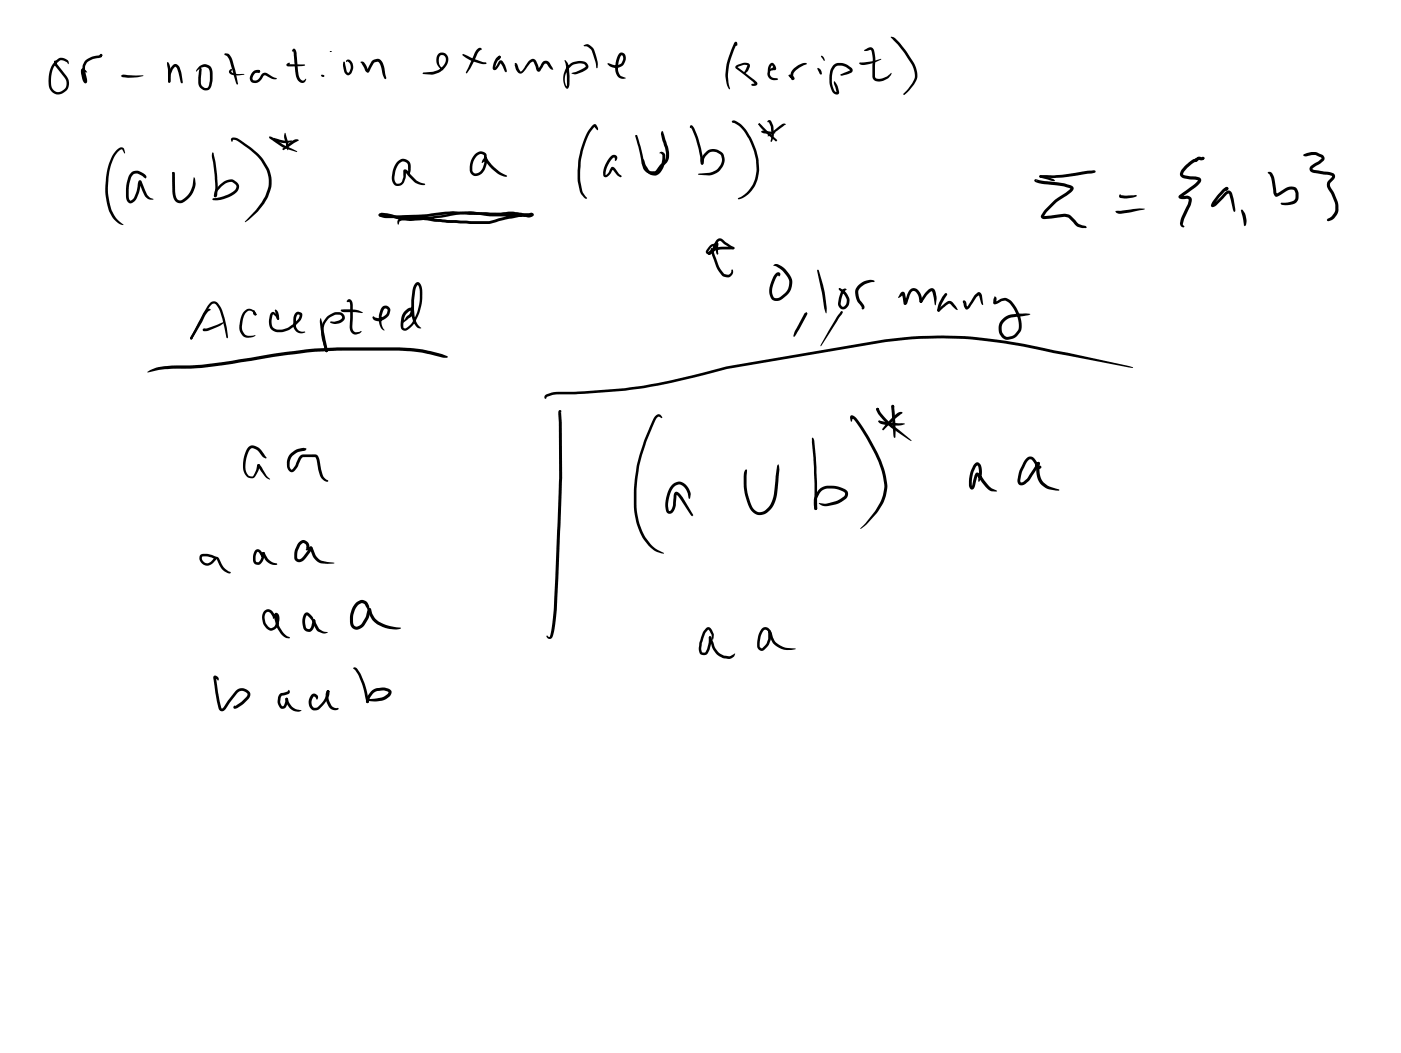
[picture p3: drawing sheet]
<svg xmlns="http://www.w3.org/2000/svg" width="108mm" height="81mm" viewBox="0 0 108 81" stroke-linecap="round" stroke-linejoin="round" font-family="sans-serif">
<g fill="#000">
<path d="M4.2 4.7h.2l-.1 .1 .9 1.2a.82 .82 0 0 1-.5 1.3 .82 .82 0 0 1-1-1.1 1.57 1.57 0 0 1 1-1.7l.5 .1 .1 .3-.4-.2h-.3a1.84 1.84 0 0 0-.5 2.3h.2a.65 .65 0 0 0 .7-.1 .65 .65 0 0 0 .1-.8l-.9-1.1zM6.6 4.7l.5-.3 .6-.2v.1a.12 .12 0 0 1 .1-.2 .12 .12 0 0 1 .1 .2h-.1h.1l-.1 .1-.6 .1a.76 .76 0 0 0-.6 1l.1 .5a.25 .25 0 0 1 .1 .2 .25 .25 0 0 1-.3 .2l-.2-.7a.25 .25 0 0 1 0-.4 .25 .25 0 0 1 .4 .2v.1l-.4-.1 .1-.1 .2 .8-.1 .1-.1-1.1zM9.3 5.9l.2-.2 1.6 .1-1.2 .2-.5-.1zM9 11.6l.2-.2h.2l.2 .1v.3l-.2-.3h-.1a2.81 2.81 0 0 0-.9 2.4 4.3 4.3 0 0 0 .7 3.1l.4 .3a.44 .44 0 0 1-.5-.2 3.9 3.9 0 0 1-.9-2.8l.1-.4a3.9 3.9 0 0 1 .8-2.3zM10.1 13.3l.2-.1a.81 .81 0 0 1 .8 .2h.1a.14 .14 0 0 1 .1 .2 .14 .14 0 0 1-.2 .1l-.5-.3h-.3a2.29 2.29 0 0 0-.4 1.7l.1 .4 .3-.2 .2-.6 .2-.7a.13 .13 0 0 1 .1-.1 .13 .13 0 0 1 .1 .1l.4 1 .3 .2 .2 .1a.5 .5 0 0 1-.7-.3l-.4-.9 .2-.1-.3 1.1a.49 .49 0 0 1-.2 .5 .49 .49 0 0 1-.6 0v-.1a3.2 3.2 0 0 1 .2-2zM13.3 5h.1a.34 .34 0 0 1 .5 .2l.2 1.2h-.2l-.2-1.1-.2-.2-.3 .6-.1 .7h-.1v-.7zM12.9 4.8a1.85 1.85 0 0 1 .1 1.6v-.1zM13.3 13.3h.1v.1h-.1zM13.3 13.3h.1l.1 .1v1.4a.59 .59 0 0 0 .3 .6 1.24 1.24 0 0 0 .9-.8l.2-.9 .2 .5a1.82 1.82 0 0 1-1.1 1.4 .63 .63 0 0 1-.7-.7zM15.3 5.1a.62 .62 0 0 1 .9 0v.1a2.2 2.2 0 0 1 0 1.6l-.2 .2-.3-.1a.61 .61 0 0 1-.4-.6v-.8l.2-.3v.1v1v.3l.3 .2h.2l.2-.6v-.6l-.1-.3-.5-.1-.5 .3zM16.3 11.8h.2l.2 1.6 .1 1.1-.1 .6-.1 .1-.1-.1 .1-.1h-.1l.1-.6zM16.9 14.2a.85 .85 0 0 1 1.4-.1 .51 .51 0 0 1-.1 .8 2.56 2.56 0 0 1-1.8 .5l-.1-.1h.1a2.61 2.61 0 0 0 1.7-.7l.1-.3-.3-.3h-.2a1.18 1.18 0 0 0-.8 .5l-.2 .3-.1 .4h-.1l.1-.5z"/>
<path d="M17.3 4.2l.2-.1a.74 .74 0 0 1 .5 .7l.3 1.6v.1l-.6-1.9zM17.8 10.6l.5 .1 1 .6a3.4 3.4 0 0 1 1.6 3l-.3 1a5 5 0 0 1-1.7 1.8l.2-.2a5.9 5.9 0 0 0 1.3-1.7l.1-.2a2.6 2.6 0 0 0-.8-3.1l-1.5-1.1h-.2l-.1 .1-.1-.1zM17.7 5.4h.2l-.1 .1 .2 .1 .8 .1-.3 .1a.66 .66 0 0 1-.9-.2zM19.7 5.6l.2-.2 .1 .1-.1 .1zM19.9 5.4l.1 .1v.1l-.2-.1zM19.5 5.5l.1-.1a.24 .24 0 0 1 .4 .2l-.4 .1-.1 .3v.2l.3-.1 .4-.4 .2-.1 .9 .5h-.3l-.6-.3-.2 .2a.48 .48 0 0 1-.5 .4 .48 .48 0 0 1-.5-.4zM20.7 10.6l.2-.1 2 1.2-1.2-.4zM21 10.7l.1-.1 .7 .2 .7 .1-.3 .1h-.4l-.5-.1zM21.9 10.2l.3 .7v.7l-.3-1zM22.1 4.9l.2-.1v.1l-.1 .1v-.1l1.3 .1-.2 .1h-1.1h-.1zM22.6 3.8a.25 .25 0 0 1 .3 .3l.1 1.8 .3 .3 .3-.1a.34 .34 0 0 1-.4 .3 .34 .34 0 0 1-.3-.3l-.3-2.2h.1h-.2zM21.8 11.4l.4-.3a.58 .58 0 0 1 .8-.3l-1.2 .8z"/>
<path d="M24.7 5.8h.2a.11 .11 0 0 1 0 .2 .11 .11 0 0 1-.1-.1zM26.4 4.8l.1-.1 .1 .1 .1 .7 .1 .1 .2-.5-.1-.2-.2-.1a.1 .1 0 0 1 0-.2 .1 .1 0 0 1 .1 0 .59 .59 0 0 1 .4 .8l-.1 .2a.3 .3 0 0 1-.4 .2 .3 .3 0 0 1-.2-.3zM27.8 4.8l.1-.1 .2 .1 .3 .6h-.1l.3-.7 .2-.1a.45 .45 0 0 1 .7 .2l.2 1.3-.1-.1-.3-1-.2-.2h-.3l-.3 .7a.23 .23 0 0 1-.3 0 .23 .23 0 0 1-.1-.2zM29.2 16.5l.5 .1h1.1l2.5-.2a9.6 9.6 0 0 1 2.9-.1h3.5a.77 .77 0 0 1 .7 .3v.1l-.9-.2-.9 .1h-2.4a9.4 9.4 0 0 0-3.1 .1l-3.3 .1a.41 .41 0 0 1-.6-.3zM29.2 16.5l.2-.1 1.5 .3h1.3l2.3 .3h3.1l1.6-.4 1.7-.2a.19 .19 0 0 1 .2 .2 .19 .19 0 0 1-.2 .1h-1.1a15 15 0 0 1-3.6-.2l-3.8 .5h-1.4l-.2 .1-.1 .2-.1-.1 .1-.3 .2-.1h1.5l3-.5h1a23.3 23.3 0 0 0 4.2 .2h.3l.1 .1-1.8 .3-1.5 .4h-1.4l-1.8-.1-2.3-.3h-1.4l-1-.2h-.5l-.1-.1zM30.6 12.5l.4-.3 .5 .2 .1 .4-.1 .7v-.1l-.1-.8-.2-.1h-.2a1.23 1.23 0 0 0-.6 1.1l.1 .5h.3l.3-.4v-.5a.18 .18 0 0 1 .1-.1 .18 .18 0 0 1 .2 .1l.7 .7 .7 .3a.8 .8 0 0 1-.9-.2l-.7-.7 .1-.1v.4l-.2 .5a.52 .52 0 0 1-.7 .2 .52 .52 0 0 1-.2-.7 1.91 1.91 0 0 1 .4-1.1zM33.8 4.2l.2-.2 .3 .1a.87 .87 0 0 1-.3 1.4l-.7 .2-.7-.1 .7-.1a1.25 1.25 0 0 0 .9-.5l.1-.6-.1-.1h-.2a.62 .62 0 0 0 0 .9l.2 .2a.78 .78 0 0 1-.4-1.2zM35.6 4.2h.1l1.8 .7h-.3l-.8-.2zM36.8 3.8a.15 .15 0 0 1 .1-.2 .16 .16 0 0 1 .1 .3l-.2 .2-.6 1.2-.3 .4v-.2zM36.6 11.9l.5-.2 .3 .1 .1 .1v.4l-.3 .3 .1-.6-.3-.1-.3 .2a.95 .95 0 0 0-.1 1.3l.2-.1 .2-.1 .3-.8a.18 .18 0 0 1 0-.2 .18 .18 0 0 1 .2-.1v.5a.89 .89 0 0 1-1 .9 .8 .8 0 0 1-.2-1.1zM37.3 12.1h.2a3.2 3.2 0 0 0 1.4 1.4l.2 .1h-.1a2.42 2.42 0 0 1-1.7-1.4zM38.4 4.3h.2v.1l-.3 .3z"/>
<path d="M38.3 4.4l.2-.1 .1 .1-.2 .3-.3 .5 .4-.5h.1l.3 .4 .1 .4h-.1l-.3-.7-.1 .2a.51 .51 0 0 1-.4 .4l-.1-.1v-.2zM39.6 4.9l.1-.1 .1 .1 .3 .6 .6-.7 .3-.3 .2 .1 .1 .1 .2 .6 .2-.3a.41 .41 0 0 1 .5-.3l.2 .2 .2 .5a.44 .44 0 0 1-.4-.4l-.2-.1-.3 .5a.17 .17 0 0 1-.2 .1 .17 .17 0 0 1-.2-.1l-.2-.7-.2 .2-.6 .7-.2 .1-.3-.3zM43.5 4.6l.2 .2 .1 .3 .1 1.4a.21 .21 0 0 1 0 .2 .21 .21 0 0 1-.3 .1v-.1a1.29 1.29 0 0 1 .1-1.5 1.29 1.29 0 0 1 1.5-.3 .29 .29 0 0 1 0 .5l-.8 .3-.4-.1 .8-.3 .3-.2a.45 .45 0 0 0-.6-.2 1.21 1.21 0 0 0-.8 1.8l-.1-1.4zM45 3.5l.1-.1a.67 .67 0 0 1 .7 .5l.1 .2a1.51 1.51 0 0 1 .1 1.2l-.4-1.4-.3-.3zM45.7 9.7a.18 .18 0 0 1 .1-.1 .18 .18 0 0 1 .2 .1l.1 .2-.1 .1-.2-.2a2.83 2.83 0 0 0-.7 1.3 5.9 5.9 0 0 0-.4 2.2v.7l.2 .7 .3 .6-.5-.5-.2-.8v-.7a6.1 6.1 0 0 1 1.2-3.6zM46.9 4.9l.5 .1h.3l.2-.1 .1-.2v-.4h-.1l-.2 .2a1.27 1.27 0 0 0 .1 1.3l.4 .2a.61 .61 0 0 1-.8-.7l.1-.9a.36 .36 0 0 1 .5-.3 .36 .36 0 0 1 .2 .6 .79 .79 0 0 1-1.3 .4l-.1-.2zM47.1 12h.3l.1 .1 .1 .1-.2 .2v-.2l-.1-.1-.2 .3-.3 .5-.1 .6 .5-.6h.2l.5 .7-.1 .1-.2-.2-.4-.4v-.1l-.3 .5-.3 .1a1.03 1.03 0 0 1 .2-1.2zM49 10.4l.1 .1h-.1zM49 10.5v-.1l.1 .1h-.1zM49 10.5v-.1l.1 .1 .6 2.4 .3 .3h.4l.8-.8 .1-.2-.1-.8-.3-1.1 .1-.1v-.1l.1 .1 .4 1.2v.8l-.1 .3-.7 .8-.3 .1a.77 .77 0 0 1-.9-.5zM49.5 12.2l.1 .1 .4 .8 .3 .2h.3l.3-.5 .1-.8-.2-.2 .1-.1h.2l.2 .2-.1 .7a.85 .85 0 0 1-1 .9l-.3-.2-.3-.4zM53.2 9.7a.28 .28 0 0 1 .3 .3l.5 1.5 .2 1.1-.1 .1-.1-.1-.4-1.9-.4-.9h.1h-.1z"/>
<path d="M54.3 11.8a.87 .87 0 0 1 .9-.3 .87 .87 0 0 1 .6 .7l-.1 .6a1.3 1.3 0 0 1-1.1 .7l-.8-.1 .9-.1a1.13 1.13 0 0 0 .8-.6l.1-.4-.1-.4-.5-.2-.4 .1a.92 .92 0 0 0-.4 .8l-.1 .1-.1-.1 .1-.4zM55.2 18.7l.1 .1v.2l-.2 .3-.5 .3v-.1l.4-.4zM54.6 19.5h.1v.1h-.1zM54.8 19.1l.1 .1v.1l-.1-.1zM54.8 19.2h.1l.5 1.3 .4 .6 .4 .1 .2-.4a.41 .41 0 0 1 0 .4 .41 .41 0 0 1-.4 .2l-.4-.2-.3-.5-.4-1zM54.7 18.9l.4-.1 .2 .1-.4 .1-.3 .4 .2-.2 .4-.7 .3-.1 1.1 .7-.2 .1-1-.6-.5 .9-.3 .1-.2-.1v-.1zM55.2 18.7l.1 .1 .1 .8h-.1l-.1-.2zM56.5 9.3a1.6 1.6 0 0 1 1.1 .9 4.6 4.6 0 0 1 .7 3.7 2.03 2.03 0 0 1-1.4 1.5l-.1-.1a2.51 2.51 0 0 0 1.5-2.2 5 5 0 0 0-1.3-3.3l-.5-.3-.1-.1zM54.7 19.3l.3-.2 .5-.1h1l.1 .1-.1 .1-1.4 .1-.5 .3-.1-.1zM56.4 9.4l.1-.1 .1 .1h-.1zM56.6 3.2h.2v.3l-.2-.1h.2l-.5 1.2-.2 1 .1 1.3-.2-.5-.1-.5v-.6l.2-.7zM56.7 5.1l.7-.3a.28 .28 0 0 1 .3 .1 .28 .28 0 0 1 .1 .3l-.2 .3-.2 .2-.1-.1 .3-.6h-.3l-.5 .2 1.5 1.1a.23 .23 0 0 1-.1 .3 .23 .23 0 0 1-.3 0v-.1l.3-.1-1.5-1.1z"/>
<path d="M58.4 9.6l.1-.1v.1zM58.5 9.5l.1 .1h-.1h-.1zM58.4 9.6l.2-.1 1.3 1.3-.1 .1-.6-.5zM58.6 10.2l.3-.1 .9 .1-.9 .1zM59.1 9.3h.2h.1a1.66 1.66 0 0 1 .2 1.2l-.2 .4v-1.1l-.1-.4zM59.3 4.9a.31 .31 0 0 1 .4 .1 .31 .31 0 0 1 0 .4h-.5l.4-.2h.1l-.1 .1-.1-.3-.1 .3-.1 .5 .2 .2 .5 .1-.3 .1a.51 .51 0 0 1-.5-.7zM59.1 10.5l1.2-.9h.2l-.9 .7-.3 .2zM61.2 5.3v-.1a1.2 1.2 0 0 1 .9-.3 .17 .17 0 0 1 0 .1 .17 .17 0 0 1-.2 .1l-.7 .4-.2 .6-.2-.2a.18 .18 0 0 1 .1-.1 .18 .18 0 0 1 .2 .1 .16 .16 0 0 1 .1 .2 .16 .16 0 0 1-.2 .1 .16 .16 0 0 1-.1-.3 .67 .67 0 0 1 .3-.6zM63 5.3v-.1l.2 .2 .1 .3h-.1zM63.3 4.3l.1 .1 .1 .3zM64.2 5a.95 .95 0 0 1 1.1 0l.4 .3v.2l-.8 .3h-.2l.8-.4-.6-.3h-.3l-.3 .1a1.92 1.92 0 0 0 0 1.8l.2 .1-.3-.8h.1l.2 .2a.7 .7 0 0 1 .1 .8l-.3-.1a1.85 1.85 0 0 1-.1-2.2zM66.3 4.8l1.6-.2-.5 .2-.8 .2h-.3l-.1-.1z"/>
<path d="M66.6 3.9l.5-.3 .2 .2 .1 .7v1.4l.1 .1h.5l.7-.4-.2 .4-.4 .2a.59 .59 0 0 1-.9-.2v-1.5v-.6l-.1-.1-.5 .1zM68.6 2.8l.3 .1 .4 .4 1 1.4a1.55 1.55 0 0 1 .2 1.6l-.4 .6-.4 .4-.1-.1 .8-1a1.43 1.43 0 0 0-.2-1.3l-.6-1zM79.7 13.8h.1l.1 .1v-.1l2.6 .5a.3 .3 0 0 1 .2 .2 .3 .3 0 0 1-.2 .3l-.8 .6a4.3 4.3 0 0 0-1.3 1.3v-.1l1.6-.1h.3l.8 .7 .3 .2a.16 .16 0 0 1 .2 0 .16 .16 0 0 1 .1 .2l-.7-.1-.7-.7-.3-.1-1.5 .2a.23 .23 0 0 1-.2-.1 .23 .23 0 0 1-.1-.2l1-1.1 1.3-1-.6-.1-1.3-.2a.95 .95 0 0 1-.9-.3zM80.1 13.5h.3a15.4 15.4 0 0 0 3.7-.4l.3 .1a.3 .3 0 0 1-.4 .2 13.3 13.3 0 0 1-3.8 .3l-.1-.1zM80.1 13.5l.7 .2 .5 .2h-.3l-.8-.2zM86 16.2l1.8-.1h.4l-1.8 .4-.4-.1zM86.3 15l.1 .1v-.1l1.2 .1-.3 .1-.7 .1-.3-.1zM91.3 12.8l.6-.5 .2-.1-.1 .1 .1-.1h.2v.2l-.3 .2-.5 .3-.3 .5 1.2 .3a.31 .31 0 0 1 .2 .3 .31 .31 0 0 1-.3 .2l-1.3 1v-.1h.1a.58 .58 0 0 1 .7 .2l-.1 .5-.5 1.2-.1 .3 .2 .2h-.1l-.2-.1-.1-.2 .7-1.8-.5-.1a.22 .22 0 0 1-.3-.1 .22 .22 0 0 1 .2-.3l1.3-1-.9-.1a.41 .41 0 0 1-.5-.3 .41 .41 0 0 1 .2-.5zM92.5 12.2l.2-.1 .1 .1-.1 .1h-.2zM92.1 12.2l.3-.1h.3l.1 .1-.1 .1h-.3l-.2 .1-.2-.1zM94.5 14.4l.2 .1-.2 .2h-.1zM94.2 14.6l.3-.2 .2 .1-.8 .7-.4 .7-.1-.1 1-1a.3 .3 0 0 1 .3-.1 .3 .3 0 0 1 .3 .3l.2 1.1-.1 .2-.4-1.4-.9 .8a.25 .25 0 0 1-.2 .3 .25 .25 0 0 1-.3-.2z"/>
<path d="M95.6 16.2h.2l.1 .2a.95 .95 0 0 1 0 1zM97.7 13.3a.38 .38 0 0 1 .5 .4l.2 1.3-.1-.1 .9-.5h.4a.49 .49 0 0 1 .5 .5l-.1 .5-.2 .3a1.3 1.3 0 0 1-1.1 0v-.1h.5l.5-.1 .1-.2v-.4l-.1-.3h-.2l-.8 .4a.3 .3 0 0 1-.4 .2 .3 .3 0 0 1-.2-.4l-.1-1.1zM100.5 11.9l.8-.2 .6 .2 .2 .2-.1 .2-.9 .7 1.4 .3 .3 .2v.2l-.3 .4v.2l.6 1.2v.7l-.1 .3-.2 .4a.37 .37 0 0 1-.6 0l.4-.2 .3-.5-.1-.6-.5-1.2a.62 .62 0 0 1 .3-.7v-.1l-.1-.1-1.5-.3-.1-.2 .1-.2 .8-.6-.4-.3-.8 .1h-.2zM16.2 23.3l.1-.1a.41 .41 0 0 1 .6 .3 4.4 4.4 0 0 1 .7 2.5l-.1 .1-.1-.1a7.7 7.7 0 0 0-.6-2.4l-.3-.2-.3 .2-1.4 2.5h-.1l1-2zM15.6 25.3l1.7-.5a2.72 2.72 0 0 1-1.3 .7 .2 .2 0 0 1-.2 0 .2 .2 0 0 1-.2-.2zM15.6 25.3l.3 .2h-.2zM15.9 23.9l.1-.1a.12 .12 0 0 1 .1 0 .12 .12 0 0 1 .1 .1 .12 .12 0 0 1-.1 .1l-1.3 2.1h-.1v-.2zM19.6 23.9l.2 .3-.1 .1-.2-.1zM18.8 24l.4-.2a.69 .69 0 0 1 .6 .4l-.1 .1-.4-.3h-.2a1.13 1.13 0 0 0-.4 .9v.5l.2 .4 .2 .1 .6-.1-.4 .2-.5-.1a1.12 1.12 0 0 1-.3-1.3zM19.6 24.2h.1l.1 .1h-.1zM19.8 35.8h.2l.8 1.1-.4-.2-.5-.7zM19.1 34.5l.1-.1a.71 .71 0 0 1 1 .4l.3 .5-.3-.1a1.13 1.13 0 0 0-.7-.7h-.1a1.81 1.81 0 0 0-.2 2.2h.3l.3-.9h.1l.1 .1-.2 .6a.53 .53 0 0 1-.6 .3 .53 .53 0 0 1-.4-.5 2.5 2.5 0 0 1 .3-1.8z"/>
<path d="M21.2 23.9h.1l.1 .2 .1 .5-.1 .1-.1-.1zM20.9 24.1h.2l.4 .5-.1 .1-.1-.1-.3-.4-.1 .6a.52 .52 0 0 0 .6 .6 1.91 1.91 0 0 0 1.5-.8l.1-.3-.1-.1-.2 .3v.7a.63 .63 0 0 0 .7 .4 .6 .6 0 0 1-.9-.5v-.6a.4 .4 0 0 1 .4-.5l.2 .1a.45 .45 0 0 1-.1 .7h-.1a1.68 1.68 0 0 1-2 .7 .85 .85 0 0 1-.3-.9zM22.4 34.9l.6-.3 .4-.1 .2 .1-.1 .1-.6 .2-.4 .3-.2 .7 .2 .3 .7-1.1h1.2l.2 .3 .3 1.3 .4 .4h-.2l-.4-.3-.4-1.6h-1l-.6 1-.2 .2-.2-.1a1.07 1.07 0 0 1 .1-1.4zM24.7 24.5l.1 .4 .5 2.2h-.1l-.2-.1a7.3 7.3 0 0 1-.3-2.5zM25.2 24.4a.91 .91 0 0 1 1.3-.1 .44 .44 0 0 1-.4 .6l-.4 .1-.3-.2 .8-.2 .2-.1-.2-.2a1.26 1.26 0 0 0-1.3 1.7l.3 1.1a.24 .24 0 0 1-.2-.3l-.2-.6a1.79 1.79 0 0 1 .4-1.8zM26.2 23.9h1.2l.6 .2h-1.5zM26.8 23.1a.32 .32 0 0 1 .3 .1 .32 .32 0 0 1 .1 .3v1.9l.2 .2 .5-.1-.4 .3a.48 .48 0 0 1-.6-.6l.1-1.7-.1-.3-.1 .1-.1-.1zM29.5 23.6h.4l.1 .1 .1 .2a.88 .88 0 0 1-1.3 .7l-.1-.2h.1l.4 .1 .3-.1a.56 .56 0 0 0 .4-.5l-.1-.1h-.2l-.2 .5v.7l.2 .5-.3-.3a1.67 1.67 0 0 1 0-1.3zM32 21.8a.32 .32 0 0 1 .4 0 .32 .32 0 0 1 .1 .4 3.4 3.4 0 0 1-1.2 3.3h-.2a.45 .45 0 0 1-.2-.7 1.03 1.03 0 0 1 .8-1.1l.2 .1v.2a.95 .95 0 0 1-.5 .7l-.3 .1 .6-.9-.2 .1a1.22 1.22 0 0 0-.4 1.2l.1 .1a.77 .77 0 0 0 .6-.6 2.97 2.97 0 0 0 .4-2.8l-.1 .1a3.9 3.9 0 0 0-.1 2.5l.1 .4 .3 .4h-.2l-.3-.4a4.7 4.7 0 0 1 0-2.9zM11.4 28.7a5.6 5.6 0 0 1 3.1-.5l2.7-.3a63.6 63.6 0 0 1 8.8-1.1h2.4a17.5 17.5 0 0 1 4.8 .3l.8 .2 .5 .2-.3 .1-1.1-.3a17.1 17.1 0 0 0-4.7-.3 42.9 42.9 0 0 0-9.9 .9l-3 .5a20.2 20.2 0 0 0-4.1 .3zM42 30.4l.8-.2 2.2-.1 3.1-.2a48.5 48.5 0 0 0 7.9-1.7l12.2-2.1a33.2 33.2 0 0 1 13 .9l6.1 1.3-5.1-.9a48.3 48.3 0 0 0-8.4-1.3h-3l-2.6 .3-12.2 2a48.7 48.7 0 0 1-7.8 1.7l-3.9 .3h-1.5l-.7 .2h-.1l.1 .1h-.1l-.1-.1zM43.1 31.6h.1l.1 .1-.1 .1 .1 .7v4.3l-.4 10.2-.3 2.1a.22 .22 0 0 1-.3 .1 .22 .22 0 0 1-.2-.2l.3 .1a6.1 6.1 0 0 0 .3-2.2l.4-10.1z"/>
<path d="M50.5 32l.3-.1 .2 .3-.3-.1-.1 .1-.7 1.5a12.2 12.2 0 0 0-.8 5.9l.4 1.4a2.72 2.72 0 0 0 1.5 1.5l.1 .2a1.75 1.75 0 0 1-1.1-.6l-.4-.6a6.6 6.6 0 0 1-.7-4.2 12.6 12.6 0 0 1 1.1-4.3zM51.8 37.4a.88 .88 0 0 1 .9-.1 .88 .88 0 0 1 .5 .8l-.1 .4-.2-.6-.2-.4a.6 .6 0 0 0-.7-.1 .6 .6 0 0 0-.3 .5 1.8 1.8 0 0 0-.1 1.5l.1-.1 .1-.3 .1-.9a.22 .22 0 0 1 .2-.2 .22 .22 0 0 1 .2 .1l1.1 1.7-.1 .1-.1-.1-1-1.6-.2 1.2-.3 .3-.3-.1a2.01 2.01 0 0 1 .4-2.1zM57.4 36.2h.2l-.1 .2a4.7 4.7 0 0 0 .5 2.7 .73 .73 0 0 0 .7 .4 .73 .73 0 0 0 .6-.5l.3-.8 .3-2.3 .1-.1 .1 .4-.2 1.5a1.88 1.88 0 0 1-1.2 2 1.07 1.07 0 0 1-1.1-1 4 4 0 0 1-.2-2.5zM59.6 20.4l.2-.1a1.04 1.04 0 0 1 .7 .5l.3 .3a1.34 1.34 0 0 1-1.1 2.1l-.2-.1a1.74 1.74 0 0 1 .3-2.1 .17 .17 0 0 1 .3 0 .17 .17 0 0 1 0 .2l-.1 .1-.1-.1h.1a1.62 1.62 0 0 0-.5 1v.4l.1 .3 .2 .1 .2-.1a1.28 1.28 0 0 0 .8-1.2v-.1a2.1 2.1 0 0 0-.9-1l-.3-.1zM62 24.1l.1-.1 .1 .1v.2l-.8 1.4-.2 .3v-.5zM62.6 33.8h.1v.2l.2 2 .1 3.2-.1 .1-.2-.1 .1-2zM63.1 37.7a1.88 1.88 0 0 1 2.2 .2 .49 .49 0 0 1-.1 .6l-.6 .3-.8 .2h-.4l-.3-.2h.6l.9-.2 .5-.4v-.2l-.1-.1a1.87 1.87 0 0 0-1.6-.1h-.1a1.32 1.32 0 0 0-.3 1.4l-.1 .1h-.1a1.5 1.5 0 0 1 .3-1.6zM63 20.8l.5 1.7 .2 1.2v.4l-.2-.3-.5-2.9zM64.8 24.1l.1-.1v.1v.1zM64.8 24l.1 .1v.1l-1.7 2.5 .7-1.2zM64.6 22.2l.5 .3 .3 .4a.67 .67 0 0 1-.4 .9l-.3-.1a1.36 1.36 0 0 1 .4-1.5l.1 .1-.1 .1a1.44 1.44 0 0 0-.3 1l.1 .2h.1l.2-.2v-.3l-.1-.4-.5-.4zM65.5 32h.3a5.6 5.6 0 0 1 1.4 2.1 8.2 8.2 0 0 1 1.2 3.3l-.1 .8-.4 .7a5.8 5.8 0 0 1-1.6 1.9v-.1l1.1-1.3 .4-.6a2.78 2.78 0 0 0 .3-1.6 11.7 11.7 0 0 0-2.3-4.9l-.2-.1h.1l-.1 .3-.1-.3z"/>
<path d="M66.1 22l.1-.1a1.09 1.09 0 0 1 1.2-.2l-.7 .2-.4 .2a1.08 1.08 0 0 0 .3 1.5v.2l-.1 .1-.1-.3a1.22 1.22 0 0 1-.3-1.6zM67.5 31.5h.2v.2l-.2-.1zM67.6 31.4l.1 .1v.1h-.2zM67.5 31.5h.2l.1 .2a5.7 5.7 0 0 0 1.5 1.4l.9 .9-1-.7a4.5 4.5 0 0 1-1.7-1.7zM67.7 32.5v-.1l2 .3-.4 .1h-.9l-.5-.1zM68.7 31.2h.1l.1 .1-.1 .3zM68.7 31.2h.2v.1l.1 1.9-.1 .6-.1-.9zM69.4 22.5a.18 .18 0 0 1 .2 0 .18 .18 0 0 1 .1 .2l.1 .7-.1-.1 .2-.7a.52 .52 0 0 1 .6-.4 .52 .52 0 0 1 .5 .5v.6h-.1l-.2-.6-.3-.3-.2 .1-.3 .8a.16 .16 0 0 1-.1 .2 .16 .16 0 0 1-.2-.2l-.1-.6h.1l-.4 .2zM68.8 32.1l.4-.3h.4l-1.6 1.4v-.2zM71.5 22.4a.31 .31 0 0 1 .3-.2 .31 .31 0 0 1 .3 .2l.1 .6-.1 .5-.2-.9-.1-.2a1.45 1.45 0 0 0-.7 .8l-.1 .1-.1-.1zM72.2 23.9l.6-.5 .4-.2 .2 .1 .4 .6-.2-.1-.5-.4-.7 .6h-.1zM72.2 23.8h.2v.2h-.1z"/>
<path d="M72.8 22.6h.2v.1l-.7 1.3-.1-.1 .1-.4zM74.2 23.2h.2l.1 .5 .8-1.1a.24 .24 0 0 1 .2-.1 .24 .24 0 0 1 .2 .3v.7l-.3-.8h.1l-.3 .2-.4 .6a.31 .31 0 0 1-.1 .3 .31 .31 0 0 1-.3 0l-.2-.5h.1h-.1zM75.1 35.7a.34 .34 0 0 1 .4 0 .34 .34 0 0 1 .1 .4v.5l-.2 .5v-.8l-.1-.5a2.1 2.1 0 0 0-.4 1.6v.1l.2-.9 .2-.2 .9 1.1 .6 .3-.4 .1-.3-.2-.8-1.1h.1l-.3 .8a.25 .25 0 0 1 0 .3 .25 .25 0 0 1-.4-.1 2.26 2.26 0 0 1 .4-1.9zM76.7 22.8l.1 .2-.1 .3 .4-.3a.72 .72 0 0 1 1 .4 2.11 2.11 0 0 1 .4 2.3 .84 .84 0 0 1-.7 .5 .84 .84 0 0 1-.8-.5 1.1 1.1 0 0 1 .9-1.5l1.1-.1 .4 .1-1.5 .3a.81 .81 0 0 0-.7 .6 .81 .81 0 0 0 .3 .9h.1a.98 .98 0 0 0 .8-1.5 1.75 1.75 0 0 0-.9-1.3l-.5 .1a.26 .26 0 0 1-.2 .2 .26 .26 0 0 1-.3-.2zM79.1 35.3l.2-.1h.3l.3 .4 .1 .3h.2v.1l-.2 .2v-.1v-.1l.1 .1h-.2l-.4-.6-.2-.1-.6 1.1-.1 .6 .1 .1 .2-.1a3.1 3.1 0 0 0 .9-1.2l.1-.3h.2l-.2 .6a2.75 2.75 0 0 1-.9 1.1l-.3 .1-.2-.1a1.22 1.22 0 0 1 .1-1.1zM79.9 35.6h.2v.2a2.01 2.01 0 0 0 .2 1.2l.4 .4 .9 .4h-.2l-.8-.2a1.56 1.56 0 0 1-.8-1.8zM15.4 42.8l.6-.1 .6 .2 .1 .1a.09 .09 0 0 1-.1 .1 .09 .09 0 0 1-.1-.1l-.6-.1h-.3v.1l.1 .3 .3 .1 .2-.1 .4-.4h.2l.4 .8 .6 .4-.2 .1a1.13 1.13 0 0 1-.7-.7l-.2-.4-.3 .3a.59 .59 0 0 1-.7 .1 .59 .59 0 0 1-.3-.7zM16.5 52.1h.2a.18 .18 0 0 1 .1 .1 .18 .18 0 0 1 0 .2l-.2-.1v-.1l.3 1.8 .2 .6 1-1.4a.63 .63 0 0 1 .8-.1 .63 .63 0 0 1 .4 .6l-.5 .5-.5 .4a.15 .15 0 0 1-.3 0 .15 .15 0 0 1 .1-.2v.1v-.1l.5-.3 .4-.5v-.2l-.3-.2-.3 .1-1 1.3a.3 .3 0 0 1-.3 .2 .3 .3 0 0 1-.3-.2l-.2-1.3zM19.7 42.4l.2-.1 .1 .1 .2 .3 .1 .2h-.1l-.3-.3-.1-.1-.1 .4 .1 .4h.1l.2-.1 .1-.6 .1-.1 .1 .1-.2 .7-.2 .2h-.1a.35 .35 0 0 1-.4-.4v-.4zM20.2 42.5l.2 .1-.1 .1h-.1zM20.2 42.6l.1-.1a1.45 1.45 0 0 0 1.1 1 .94 .94 0 0 1-1.2-.8zM20.4 47.1l.2-.2 .2 .1 .2 .1 .2 .4-.1 .2-.2-.4-.3-.2-.1 .1-.1 .3a.9 .9 0 0 0 .4 .8l.1 .1 .3-.2 .1-.4v-.4l.3 1 .3 .4 .4 .3h-.3l-.4-.3-.3-.5-.2-.9a.21 .21 0 0 1 .3-.1 .21 .21 0 0 1 .1 .3v.5a.58 .58 0 0 1-.6 .5 .58 .58 0 0 1-.6-.5l-.1-.6z"/>
<path d="M22 53.8h.1l.1 .1-.1 .1zM22 53.8h.2l.1 .4 .3 .3 .6 .2a.68 .68 0 0 1-.9-.2l-.2-.4zM21.6 53.5l.5-.2a.12 .12 0 0 1 .2-.1 .12 .12 0 0 1 0 .2l-.6 .2-.1 .1v.4l.1 .3 .2-.1 .1-.5h.1l.1 .1-.1 .5-.2 .2a.46 .46 0 0 1-.5-.6zM23.1 41.8l.2-.2h.2l.3 .2v.3a.2 .2 0 0 1 0 .2 .2 .2 0 0 1-.2 0v-.3l-.3-.2-.2 .2-.2 .4v.7l.3-.1 .5-.6a.19 .19 0 0 1 .1-.2 .19 .19 0 0 1 .3 0l-.1 .2a1.78 1.78 0 0 1-.9 .9h-.3l-.1-.3a1.63 1.63 0 0 1 .3-1.1zM23.9 42.1l.2 .1 .2 .6 .3 .3 1.2 .3h-.6l-.7-.1-.4-.4zM23.5 47.3a.28 .28 0 0 1 .4 .1l.2 .2 .1 .2h-.2l-.4-.4-.1 .4 .1 .6 .3 .1 .1-.5a.21 .21 0 0 1 .3-.3l-.1 .6-.2 .3h-.4l-.2-.2a1.23 1.23 0 0 1 .1-1.1zM24.1 47.7h.2l-.1 .2h-.1zM24.1 47.7l.2 .1 .3 .7 .6 .3h-.3l-.4-.2-.4-.5zM24 53.5l.3-.1 .2 .3-.1 .2-.2-.2-.2 .3 .1 .4 .1 .1h.1a1.29 1.29 0 0 0 .8-.8l.1-.5a.25 .25 0 0 1 .2 .4l-.3 .5a.96 .96 0 0 1-.9 .6l-.3-.1-.1-.3v-.4zM25.2 53.2h.1l.1 .2h-.2zM25.2 53.2h.1l.1 .1-.1 .5 .2 .6 .3 .1 .3 .1a.49 .49 0 0 1-.8-.2 1.31 1.31 0 0 1-.2-1.1zM27.2 51.5a.22 .22 0 0 1 .4 .1 5.3 5.3 0 0 1 .8 2.6h-.2v-.2a5.5 5.5 0 0 0-.8-2.4z"/>
<path d="M28.6 53.3l.3-.2 .5-.1 .6 .1a.33 .33 0 0 1 0 .6 1.73 1.73 0 0 1-1.6 .3l-.1-.1h.2a1.77 1.77 0 0 0 1.4-.4v-.2h-.1l-.3-.1h-.4l-.3 .2-.3 .4a.25 .25 0 0 1-.3 .4 1.08 1.08 0 0 1 .4-.9zM27.4 46.4l.4-.2 .2 .1a.58 .58 0 0 1 .5 .5l-.1 .2-.3-.4-.3-.1a1.41 1.41 0 0 0-.6 1.6l.3 .2 .3-.2 .4-.6 .2-.6h.2v.2a2.24 2.24 0 0 1-.6 1.2l-.2 .1a.54 .54 0 0 1-.6 0 .54 .54 0 0 1-.2-.5 1.88 1.88 0 0 1 .4-1.5zM28.4 46.9h.2l.1 .4a1.9 1.9 0 0 0 1.7 1l.5 .1a2.01 2.01 0 0 1-2.5-1.1zM54.6 49l.2 .1 .3 .8 .4 .5 .3 .1 .4 .1 .4-.2a.64 .64 0 0 1-.9 .3 1.62 1.62 0 0 1-1-1.2zM54.4 48.4l.2-.1 .2 .2 .2 .4v.3l-.1 .1-.1-.4-.2-.4-.3 .3-.2 .7v.8l.3-.1 .2-.8a.25 .25 0 0 1 .2-.4v.5l-.1 .6-.2 .3-.3 .1a.4 .4 0 0 1-.4-.6l.1-.4a2.04 2.04 0 0 1 .5-1.1zM59.2 48.6h.2a1.42 1.42 0 0 0 1.2 1.3l.7 .1a1.47 1.47 0 0 1-2-1.1zM58.7 48.4l.2-.1 .3 .1 .2 .2 .1 .3-.1 .2-.3-.5-.1-.1-.2 .1-.2 .4-.1 .4v.4l.1 .1h.1l.3-.3 .2-.5a.38 .38 0 0 1 .1-.5l.1 .1a1.14 1.14 0 0 1-.8 1.4l-.2-.2-.1-.5a1.71 1.71 0 0 1 .4-1z"/>
<circle cx="29.3" cy="16.6" r=".11"/>
<circle cx="37.4" cy="12.2" r=".1"/>
<circle cx="80.2" cy="13.6" r=".09"/>
<circle cx="14.7" cy="26.1" r=".09"/>
<circle cx="19.9" cy="35.9" r=".11"/>
<circle cx="25.2" cy="27" r=".1"/>
<circle cx="71" cy="23.2" r=".11"/>
</g>
<g fill="#000">
<path d="M25.4 3.9l.1 .1z" fill-rule="evenodd"/>
<path d="M25.5 3.9l.1 .1z" fill-rule="evenodd"/>
<circle cx="25.4" cy="4" r=".04"/>
</g>
</svg>
